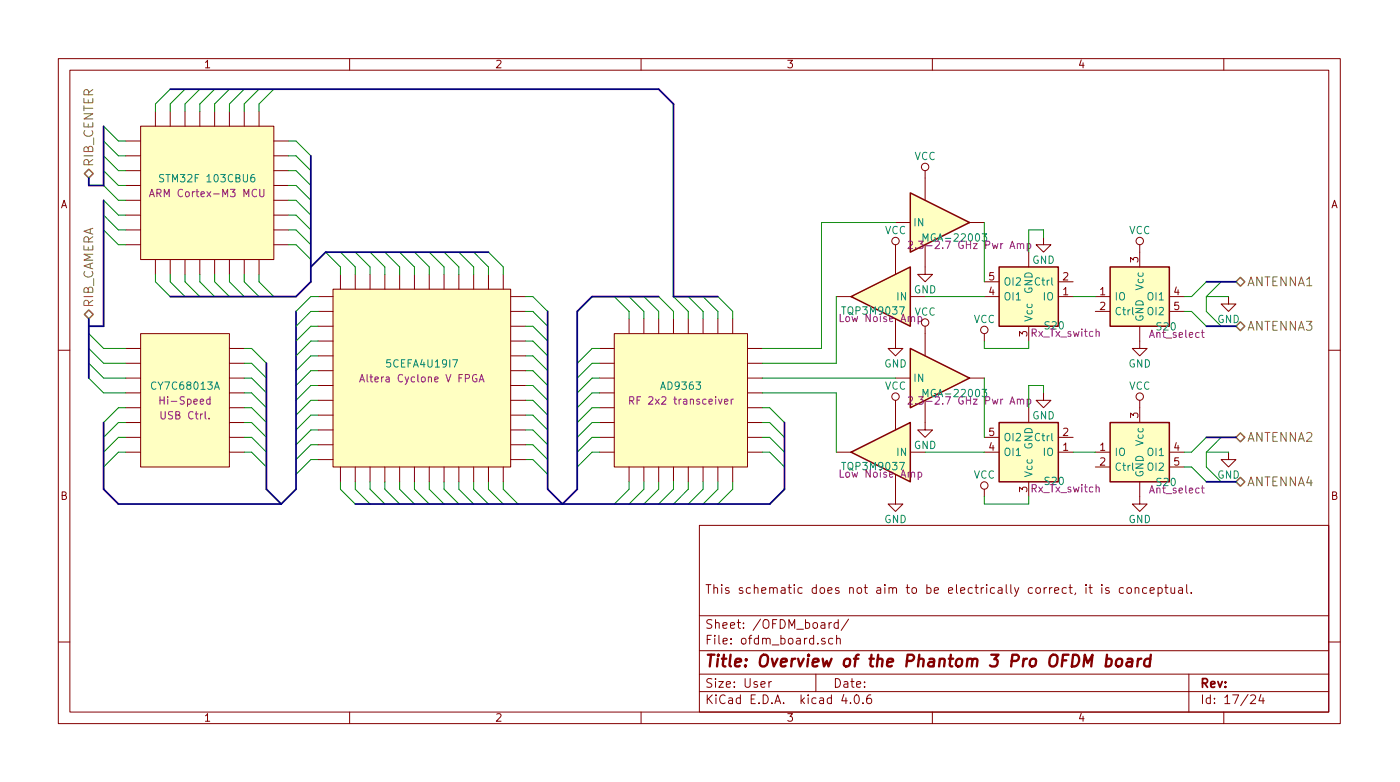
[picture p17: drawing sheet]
<svg xmlns="http://www.w3.org/2000/svg" width="240mm" height="134mm" viewBox="0 0 240 134" stroke-linecap="round" stroke-linejoin="round" font-family="sans-serif">
<defs><g id="words">
<text font-size="2.8" fill="#840000" x="121" y="114.3">Title: Overview of the Phantom 3 Pro OFDM board</text>
<g font-size="2.1" fill="#848400">
<text x="16" y="28.6" transform="rotate(-90 16 28.6)">RIB_CENTER</text>
<text x="16" y="52.7" transform="rotate(-90 16 52.7)">RIB_CAMERA</text>
<text x="214" y="49.1">ANTENNA1</text>
<text x="214" y="56.7">ANTENNA3</text>
<text x="214" y="75.7">ANTENNA2</text>
<text x="214" y="83.4">ANTENNA4</text>
</g>
<g font-size="2.1" fill="#840000">
<text x="121" y="101.8">This schematic does not aim to be electrically correct, it is conceptual.</text>
<text x="121" y="107.8">Sheet: /OFDM_board/</text>
<text x="121" y="110.5">File: ofdm_board.sch</text>
<text x="121" y="117.9">Size: User</text>
<text x="143" y="117.9">Date:</text>
<text x="206" y="117.9">Rev:</text>
<text x="121" y="120.7">KiCad E.D.A. kicad 4.0.6</text>
<text x="206" y="120.7">Id: 17/24</text>
</g>
<g font-size="1.8" fill="#840000">
<text x="35" y="11.7">1</text>
<text x="85" y="11.7">2</text>
<text x="135" y="11.7">3</text>
<text x="185" y="11.7">4</text>
<text x="10.4" y="35.7">A</text>
<text x="228.4" y="35.7">A</text>
<text x="195.3" y="45" transform="rotate(-90 195.3 45)">3</text>
<text x="169.7" y="50.6">4</text>
<text x="169.7" y="48.1">5</text>
<text x="182.4" y="50.6">1</text>
<text x="182.4" y="48.1">2</text>
<text x="188.7" y="50.6">1</text>
<text x="188.7" y="53.1">2</text>
<text x="201.4" y="50.6">4</text>
<text x="201.4" y="53.1">5</text>
<text x="176.3" y="57.7" transform="rotate(-90 176.3 57.7)">3</text>
<text x="195.3" y="71.6" transform="rotate(-90 195.3 71.6)">3</text>
<text x="169.7" y="77.3">4</text>
<text x="169.7" y="74.7">5</text>
<text x="182.4" y="77.3">1</text>
<text x="182.4" y="74.7">2</text>
<text x="188.7" y="77.3">1</text>
<text x="201.4" y="77.3">4</text>
<text x="188.7" y="79.8">2</text>
<text x="201.4" y="79.8">5</text>
<text x="10.4" y="85.7">B</text>
<text x="176.3" y="84.3" transform="rotate(-90 176.3 84.3)">3</text>
<text x="228.4" y="85.7">B</text>
<text x="35" y="123.7">1</text>
<text x="85" y="123.7">2</text>
<text x="135" y="123.7">3</text>
<text x="185" y="123.7">4</text>
</g>
<g font-size="1.8" fill="#008484">
<text x="156.9" y="27.4">VCC</text>
<text x="28" y="31.2">STM32F 103CBU6</text>
<text x="151.8" y="40.1">VCC</text>
<text x="156.7" y="38.8">IN</text>
<text x="193.7" y="40.1">VCC</text>
<text x="177.1" y="45.2">GND</text>
<text x="153.9" y="51.5">IN</text>
<text x="156.8" y="50.3">GND</text>
<text x="172.2" y="51.5">OI1</text>
<text x="172.2" y="48.9">OI2</text>
<text x="177.2" y="50.5" transform="rotate(-90 177.2 50.5)">GND</text>
<text x="177.8" y="48.9">Ctrl</text>
<text x="179" y="51.5">IO</text>
<text x="191.3" y="51.5">IO</text>
<text x="196.2" y="49.7" transform="rotate(-90 196.2 49.7)">Vcc</text>
<text x="197.1" y="51.5">OI1</text>
<text x="156.9" y="54.1">VCC</text>
<text x="167.1" y="55.4">VCC</text>
<text x="177.2" y="55.2" transform="rotate(-90 177.2 55.2)">Vcc</text>
<text x="191.3" y="54">Ctrl</text>
<text x="196.2" y="55.2" transform="rotate(-90 196.2 55.2)">GND</text>
<text x="197.1" y="54">OI2</text>
<text x="208.9" y="55.4">GND</text>
<text x="66.6" y="63">5CEFA4U19I7</text>
<text x="151.7" y="63">GND</text>
<text x="156.7" y="65.5">IN</text>
<text x="193.6" y="63">GND</text>
<text x="26.3" y="66.8">CY7C68013A</text>
<text x="113.6" y="66.8">AD9363</text>
<text x="151.8" y="66.8">VCC</text>
<text x="177.1" y="71.9">GND</text>
<text x="193.7" y="66.8">VCC</text>
<text x="156.8" y="77">GND</text>
<text x="172.2" y="75.6">OI2</text>
<text x="177.2" y="77.1" transform="rotate(-90 177.2 77.1)">GND</text>
<text x="177.8" y="75.6">Ctrl</text>
<text x="196.2" y="76.3" transform="rotate(-90 196.2 76.3)">Vcc</text>
<text x="153.9" y="78.2">IN</text>
<text x="167.1" y="82">VCC</text>
<text x="172.2" y="78.2">OI1</text>
<text x="177.2" y="81.8" transform="rotate(-90 177.2 81.8)">Vcc</text>
<text x="179" y="78.2">IO</text>
<text x="191.3" y="78.2">IO</text>
<text x="191.3" y="80.7">Ctrl</text>
<text x="196.2" y="81.8" transform="rotate(-90 196.2 81.8)">GND</text>
<text x="197.1" y="78.2">OI1</text>
<text x="197.1" y="80.7">OI2</text>
<text x="208.9" y="82">GND</text>
<text x="151.7" y="89.7">GND</text>
<text x="193.6" y="89.7">GND</text>
</g>
<g font-size="1.8" fill="#840084">
<text x="26.7" y="33.8">ARM Cortex-M3 MCU</text>
<text x="159" y="41.4">MGA-22003</text>
<text x="157.5" y="42.7">2.3-2.7 GHz Pwr Amp</text>
<text x="144.8" y="53.9">TQP3M9037</text>
<text x="144.5" y="55.2">Low Noise Amp</text>
<text x="177" y="57.7">Rx_Tx_switch</text>
<text x="179.3" y="56.5">S20</text>
<text x="197.5" y="57.9">Ant_select</text>
<text x="198.5" y="56.6">S20</text>
<text x="62.7" y="65.5">Altera Cyclone V FPGA</text>
<text x="27.9" y="71.9">USB Ctrl.</text>
<text x="27.9" y="69.3">Hi-Speed</text>
<text x="109" y="69.3">RF 2x2 transceiver</text>
<text x="157.5" y="69.3">2.3-2.7 GHz Pwr Amp</text>
<text x="159" y="68.1">MGA-22003</text>
<text x="144.5" y="81.9">Low Noise Amp</text>
<text x="144.8" y="80.6">TQP3M9037</text>
<text x="179.3" y="83.1">S20</text>
<text x="198.5" y="83.3">S20</text>
<text x="177" y="84.4">Rx_Tx_switch</text>
<text x="197.5" y="84.6">Ant_select</text>
</g>
</g></defs>
<g fill="none" stroke="#840000" stroke-width=".17">
<path d="M10 10.1h220v113.9h-220zM12 12h216v110.1h-216zM26.7 19.1v2.5M29.2 19.1v2.5M31.7 19.1v2.5M34.3 19.1v2.5M36.8 19.1v2.5M39.4 19.1v2.5M41.9 19.1v2.5M44.4 19.1v2.5M60 10.1v1.9M110 10.1v1.9"/>
<path d="M160 10.1v1.9M210 10.1v1.9M21.6 24.2h2.5M21.6 26.7h2.5M21.6 29.3h2.5M21.6 31.8h2.5M21.6 34.3h2.5M21.6 36.9h2.5M21.6 39.4h2.5M24.1 21.6h22.9v22.9h-22.9zM47 24.2h2.5M47 26.7h2.5"/>
<path d="M47 29.3h2.5M47 31.8h2.5M47 34.3h2.5M47 36.9h2.5M47 39.4h2.5M153.7 38.1h2.5M158.7 29.3v5M166.4 38.1h2.5M21.6 42h2.5M21.6 59.7h2.5M24.1 57.2h15.3v22.9h-15.3zM26.7 44.5v2.5"/>
<path d="M29.2 44.5v2.5M31.7 44.5v2.5M34.3 44.5v2.5M36.8 44.5v2.5M39.4 44.5v2.5M39.4 59.7h2.5M41.9 44.5v2.5M44.4 44.5v2.5M47 42h2.5M54.6 50.8h2.5M54.6 53.4h2.5M54.6 55.9h2.5"/>
<path d="M54.6 58.5h2.5M57.1 49.6h30.5v30.5h-30.5zM58.4 47v2.6M61 47v2.6M63.5 47v2.6M66 47v2.6M68.6 47v2.6M71.1 47v2.6M73.7 47v2.6M76.2 47v2.6M78.7 47v2.6M81.3 47v2.6"/>
<path d="M83.8 47v2.6M86.4 47v2.6M87.6 50.8h2.6M87.6 53.4h2.6M87.6 55.9h2.6M87.6 58.5h2.6M102.9 59.7h2.5M105.4 57.2h22.9v22.9h-22.9zM107.9 54.7v2.5M110.5 54.7v2.5M113 54.7v2.5M115.6 54.7v2.5"/>
<path d="M118.1 54.7v2.5M120.6 54.7v2.5M123.2 54.7v2.5M125.7 54.7v2.5M128.3 59.7h2.5M143.5 50.8h2.5M153.7 54.7v5h1.2l-1.2 1.3-1.3-1.3h1.3M153.7 42v5M156.2 50.8h2.5M158.7 42v5h1.3l-1.3 1.3-1.2-1.3h1.2M158.7 55.9v5.1M168.9 50.8h2.5"/>
<path d="M168.9 48.3h2.5M168.9 57.2v1.3M176.5 43.2v2.6M179.1 40.7v1.3h1.2l-1.2 1.2-1.3-1.2h1.3M181.6 50.8h2.5M181.6 48.3h2.5M188 50.8h2.5M188 53.4h2.5M195.6 55.9v3.8h1.2l-1.2 1.3-1.3-1.3h1.3M195.6 42v3.8M200.7 50.8h2.5M200.7 53.4h2.5"/>
<path d="M210.8 50.8v1.3h1.3l-1.3 1.3-1.3-1.3h1.3M10 60h2M21.6 62.3h2.5M21.6 64.8h2.5M21.6 67.4h2.5M21.6 69.9h2.5M21.6 72.4h2.5M21.6 75h2.5M21.6 77.5h2.5M39.4 62.3h2.5M39.4 64.8h2.5M39.4 67.4h2.5"/>
<path d="M39.4 69.9h2.5M39.4 72.4h2.5M39.4 75h2.5M39.4 77.5h2.5M54.6 71.2h2.5M54.6 61h2.5M54.6 73.7h2.5M54.6 63.5h2.5M54.6 76.2h2.5M54.6 66.1h2.5M54.6 78.8h2.5M54.6 68.6h2.5"/>
<path d="M87.6 71.2h2.6M87.6 61h2.6M87.6 73.7h2.6M87.6 63.5h2.6M87.6 76.2h2.6M87.6 66.1h2.6M87.6 78.8h2.6M87.6 68.6h2.6M102.9 62.3h2.5M102.9 64.8h2.5M102.9 67.4h2.5M102.9 69.9h2.5"/>
<path d="M102.9 72.4h2.5M102.9 75h2.5M102.9 77.5h2.5M128.3 62.3h2.5M128.3 64.8h2.5M128.3 67.4h2.5M128.3 69.9h2.5M128.3 72.4h2.5M128.3 75h2.5M128.3 77.5h2.5M143.5 77.5h2.5M153.7 64.8h2.5"/>
<path d="M153.7 68.6v5.1M156.2 77.5h2.5M158.7 68.6v5.1h1.3l-1.3 1.3-1.2-1.3h1.2M166.4 64.8h2.5M168.9 75h2.5M168.9 77.5h2.5M176.5 69.9v2.5M179.1 67.4v1.2h1.2l-1.2 1.3-1.3-1.3h1.3M181.6 75h2.5M181.6 77.5h2.5M188 77.5h2.5M195.6 68.6v3.8"/>
<path d="M200.7 77.5h2.5M210.8 77.5v1.3h1.3l-1.3 1.3-1.3-1.3h1.3M228 60h2M58.4 80.1v2.5M61 80.1v2.5M63.5 80.1v2.5M66 80.1v2.5M68.6 80.1v2.5M71.1 80.1v2.5M73.7 80.1v2.5M76.2 80.1v2.5M78.7 80.1v2.5"/>
<path d="M81.3 80.1v2.5M83.8 80.1v2.5M86.4 80.1v2.5M107.9 80.1v2.5M110.5 80.1v2.5M113 80.1v2.5M115.6 80.1v2.5M118.1 80.1v2.5M120 90.1h108v32h-108zM120.6 80.1v2.5M123.2 80.1v2.5M125.7 80.1v2.5"/>
<path d="M153.7 81.3v5.1h1.2l-1.2 1.3-1.3-1.3h1.3M168.9 83.9v1.2M188 80.1h2.5M195.6 82.6v3.8h1.2l-1.2 1.3-1.3-1.3h1.3M200.7 80.1h2.5M10 110.1h2M120 118.6h108M120 115.6h108M120 111.6h108M120 105.6h108M132 116.8v1M132.4 116.8l-.3 .1-.1 .2"/>
<path d="M140 115.6v3M141.6 109.5a.37 .37 0 0 0-.6 .1v.2l.6 .2v.1l-.2 .3-.4-.1M142.3 106.7v1M142.7 106.7l-.3 .1-.1 .2M142.9 109.5l-.4-.1-.3 .3 .1 .6 .2 .1 .4-.1M143.6 109.5l.2-.1 .3 .1 .1 .9M143.6 108.9v1.5M143.8 106.8l-.4-.1-.3 .3 .1 .6 .2 .1 .4-.1M143.8 106.2v1.5M144.8 119l-.4 1.1h1M145.6 106.1l-1.3 2M146.7 119.3l.2-.2a.81 .81 0 0 1 .4 1.4l-.2 .1a.79 .79 0 0 1-.4-1.3z"/>
<path d="M149.4 119.1a.59 .59 0 0 0-.7 .7l.1 .7 .2 .1 .5-.1 .1-.5-.2-.2-.4-.1-.3 .3M186.4 100.2v.2M186.4 100.7v1M186.9 100.7h.5M187.1 100.2v1.3l.3 .2M189.1 100.2v.2M189.1 100.7v1M190.3 100.8a.37 .37 0 0 0-.6 .1l.1 .3 .5 .1 .1 .1-.3 .3-.4-.1M192.8 100.8l-.4-.1-.3 .3 .1 .6 .2 .1 .4-.1M193.4 100.9l.2-.2 .5 .2 .1 .5-.2 .2-.4 .1-.2-.1zM194.8 100.9l.2-.2 .4 .1v.9M194.8 100.7v1"/>
<path d="M196.8 100.8l-.5-.1-.2 .3v.6l.2 .1 .5-.1M197.4 101.2l.7-.1-.1-.3-.4-.1-.2 .2v.7h.6M198.7 100.8l.5-.1 .2 .3-.1 .6h-.6M198.7 100.7v1.5M199.9 100.7h.5M200.1 100.2v1.3l.3 .2M200.9 100.7l.1 .9 .4 .1 .2-.1M201.6 100.7v1M202.3 100.8h.6v.9M202.9 101.1l-.5 .1-.2 .2 .1 .2 .1 .1 .5-.1M203.6 100.2v1.3l.2 .2M204 115.6v6.5"/>
<path d="M204.4 101.6v.1M214.6 119.3l.2-.2h.4l.2 .2 .1 .3-1 1h1M216.4 119l-.4 1.1h1M216.7 119.6v1M228 110.1h2M60 122.1v1.9M110 122.1v1.9M145.9 120.5v.1M148.1 120.5v.1M160 122.1v1.9M210 122.1v1.9"/>
<circle cx="158.7" cy="28.6" r=".63"/>
<circle cx="153.7" cy="41.3" r=".63"/>
<circle cx="158.7" cy="55.3" r=".63"/>
<circle cx="168.9" cy="56.6" r=".63"/>
<circle cx="195.6" cy="41.3" r=".63"/>
<circle cx="153.7" cy="68" r=".63"/>
<circle cx="195.6" cy="68" r=".63"/>
<circle cx="168.9" cy="83.2" r=".63"/>
</g>
<path d="M189.9 113a.65 .65 0 0 1 .8 .1l-.1 1a.67 .67 0 0 1-.9 0M190 112.2l-.3 2M191.7 113.1a.51 .51 0 0 1 .5-.2 .51 .51 0 0 1 .4 .4l-.1 .6a.54 .54 0 0 1-.5 .4 .54 .54 0 0 1-.5-.4zM193.5 113h.8l-.1 1.2M194.3 113.4l-.7 .1a.4 .4 0 0 0-.3 .3 .4 .4 0 0 0 .2 .4l.7-.1M195.3 112.9l-.2 1.3M195.9 112.9a.54 .54 0 0 0-.7 .4M197.4 113a.7 .7 0 0 0-1 .3v.8l.3 .1 .6-.1M197.5 112.2l-.2 2" fill="none" stroke="#840000" stroke-width=".41"/>
<path d="M14.5 29.8l.7-.8 .8 .8-.8 .7zM14.5 53.9l.7-.8 .8 .8-.8 .8zM212.1 48.3l.8-.8 .7 .8-.7 .8zM212.1 55.9l.8-.7 .7 .7-.7 .8zM212.1 75l.8-.8 .7 .8-.7 .7zM212.1 82.6l.8-.8 .7 .8-.7 .8z" fill="none" stroke="#848400" stroke-width=".25"/>
<g fill="#ffffc2" stroke="#ffffc2" stroke-width=".17">
<path d="M24.1 21.6h22.9v22.9h-22.9z"/>
<path d="M105.4 57.2h22.9v22.9h-22.9z"/>
<path d="M156.2 33.1l10.2 5-10.2 5.1z"/>
<path d="M171.4 45.8h10.2v10.1h-10.2z"/>
<path d="M146 50.8l10.2-5v10.1z"/>
<path d="M190.5 45.8h10.2v10.1h-10.2z"/>
<path d="M156.2 59.7l10.2 5.1-10.2 5.1z"/>
<path d="M171.4 72.4h10.2v10.2h-10.2z"/>
<path d="M146 77.5l10.2-5.1v10.2z"/>
<path d="M190.5 72.4h10.2v10.2h-10.2z"/>
<path d="M24.1 57.2h15.3v22.9h-15.3z"/>
<path d="M57.1 49.6h30.5v30.5h-30.5z"/>
</g>
<path d="M28.1 30l-.5-.1-.2 .1v.4l.6 .2 .1 .3-.2 .3-.5-.1M43.6 29.9a.47 .47 0 0 0-.6 .5l.1 .7 .4 .1 .2-.1v-.5l-.1-.2h-.3l-.3 .2M158.4 41.3v-1.2l.4 .9 .4-.9v1.2M168.5 40.1h.8l-.4 .5 .4 .1v.5l-.2 .1-.6-.1M158.4 68v-1.3l.4 .9 .4-.9v1.3M168.5 66.7h.8l-.4 .5 .4 .1v.6l-.2 .1-.6-.1" fill="none" stroke="#008484" stroke-width=".17"/>
<g fill="none" stroke="#840084" stroke-width=".17">
<path d="M25.7 33.7l.4-1.2 .4 1.2M25.8 33.3h.6M44.6 32.5v1l.2 .2h.3l.2-.2v-1M155.9 41.4l.5-.1 .1 .1 .1 .3-.8 .9h.8M157.6 54.4l.3-.1 .3 .2-.2 .6h-.4M157.6 54.3v1.2M175.1 41.9l.2-.1h.3l.1 .8M176.3 41.8h.3l.3 .2-.1 .5h-.5M176.3 41.8v1.2M188.1 56.9l.2-.1 .3 .1v.8M206.1 57h.5M206.3 56.6v1.1l.3 .2"/>
<path d="M35.9 71.7v.1M36 68.5l-.3-.1-.2 .3 .1 .5h.4M36 68v1.3M61.7 65.5l.4-1.3 .5 1.3M61.8 65.1h.6M81.8 64.3a.59 .59 0 0 0-.7 .5 .59 .59 0 0 0 .7 .6v-.5h-.2M82.2 65.5l.4-1.3 .5 1.3M82.3 65.1h.6M108.1 68.7l.6-.1v-.5l-.6-.1v1.3M108.4 68.7l.4 .6M124.3 68.9l.6-.2v-.2l-.4-.1-.2 .2 .1 .6h.5M125.5 68.4v.9"/>
<path d="M125.8 68.4l-.3 .3M155.9 68.1l.5-.1 .1 .1 .1 .3-.8 .9h.8M175.1 68.6l.2-.2 .3 .1 .1 .8M176.3 68.5l.3-.1 .3 .3-.1 .5h-.5M176.3 68.4v1.3M157.6 81l.3-.1 .3 .3-.2 .5h-.4M157.6 80.9v1.3M188.1 83.6l.2-.1 .3 .1v.7M206.1 83.7h.5M206.3 83.3v1l.3 .2"/>
</g>
<path d="M156.2 33.1l10.2 5-10.2 5.1zM146 50.8l10.2-5v10.1zM156.2 59.7l10.2 5.1-10.2 5.1zM171.4 45.8h10.2v10.1h-10.2zM190.5 45.8h10.2v10.1h-10.2zM146 77.5l10.2-5.1v10.2zM171.4 72.4h10.2v10.2h-10.2zM190.5 72.4h10.2v10.2h-10.2z" fill="none" stroke="#840000" stroke-width=".25"/>
<g fill="none" stroke="#008400" stroke-width=".17">
<path d="M29.2 15.3l-2.5 2.5v1.3M31.7 15.3l-2.5 2.5v1.3M34.3 15.3l-2.6 2.5v1.3M36.8 15.3l-2.5 2.5v1.3M39.4 15.3l-2.6 2.5v1.3M41.9 15.3l-2.5 2.5v1.3M44.4 15.3l-2.5 2.5v1.3M47 15.3l-2.6 2.5v1.3M17.8 36.9l2.5 2.5h1.3M17.8 39.4l2.5 2.6h1.3M17.8 34.3l2.5 2.6h1.3M17.8 31.8l2.5 2.5h1.3"/>
<path d="M17.8 29.3l2.5 2.5h1.3M17.8 26.7l2.5 2.6h1.3M17.8 24.2l2.5 2.5h1.3M17.8 21.6l2.5 2.6h1.3M49.5 39.4h1.3l2.5 2.6M49.5 36.9h1.3l2.5 2.5M49.5 34.3h1.3l2.5 2.6M49.5 31.8h1.3l2.5 2.5M49.5 29.3h1.3l2.5 2.5M49.5 26.7h1.3l2.5 2.6M49.5 24.2h1.3l2.5 2.5M153.7 38.1h-12.7v21.6h-10.2"/>
<path d="M168.9 38.1v10.2M15.2 59.7l2.6 2.6h3.8M15.2 57.2l2.6 2.5h3.8M26.7 47v1.3l2.5 2.5M29.2 47v1.3l2.5 2.5M31.7 47v1.3l2.6 2.5M34.3 47v1.3l2.5 2.5M36.8 47v1.3l2.6 2.5M39.4 47v1.3l2.5 2.5M41.9 59.7h1.3l2.5 2.6M41.9 47v1.3l2.5 2.5M44.4 47v1.3l2.6 2.5"/>
<path d="M49.5 42h1.3l2.5 2.5M54.6 50.8h-1.3l-2.5 2.6M54.6 53.4h-1.3l-2.5 2.5M54.6 55.9h-1.3l-2.5 2.6M54.6 58.5h-1.3l-2.5 2.5M55.9 43.2l2.5 2.6v1.2M58.4 43.2l2.6 2.6v1.2M61 43.2l2.5 2.6v1.2M63.5 43.2l2.5 2.6v1.2M66 43.2l2.6 2.6v1.2M68.6 43.2l2.5 2.6v1.2M71.1 43.2l2.6 2.6v1.2"/>
<path d="M73.7 43.2l2.5 2.6v1.2M76.2 43.2l2.5 2.6v1.2M78.7 43.2l2.6 2.6v1.2M81.3 43.2l2.5 2.6v1.2M83.8 43.2l2.6 2.6v1.2M90.2 50.8h1.2l2.6 2.6M90.2 53.4h1.2l2.6 2.5M90.2 58.5h1.2l2.6 2.5M90.2 55.9h1.2l2.6 2.6M102.9 59.7h-1.3l-2.5 2.6M105.4 50.8l2.5 2.6v1.3M107.9 50.8l2.6 2.6v1.3"/>
<path d="M110.5 50.8l2.5 2.6v1.3M113 50.8l2.6 2.6v1.3M115.6 50.8l2.5 2.6v1.3M118.1 50.8l2.5 2.6v1.3M120.6 50.8l2.6 2.6v1.3M123.2 50.8l2.5 2.6v1.3M143.5 50.8v11.5h-12.7M158.7 50.8h10.2M168.9 58.5v1.2h7.6v-1.2M179.1 40.7v-1.3h-2.6v3.8M184.1 50.8h3.9M203.2 53.4h1.3l2.5 2.5"/>
<path d="M207 48.3l-2.5 2.5h-1.3M207 50.8v2.6l2.5 2.5M207 50.8h3.8M209.5 48.3l-2.5 2.5M15.2 64.8l2.6 2.6h3.8M15.2 62.3l2.6 2.5h3.8M21.6 69.9h-1.3l-2.5 2.5M21.6 72.4h-1.3l-2.5 2.6M21.6 75h-1.3l-2.5 2.5M21.6 77.5h-1.3l-2.5 2.6M41.9 62.3h1.3l2.5 2.5M41.9 64.8h1.3l2.5 2.6"/>
<path d="M41.9 67.4h1.3l2.5 2.5M41.9 69.9h1.3l2.5 2.5M41.9 72.4h1.3l2.5 2.6M41.9 75h1.3l2.5 2.5M41.9 77.5h1.3l2.5 2.6M54.6 61h-1.3l-2.5 2.5M54.6 63.5h-1.3l-2.5 2.6M54.6 66.1h-1.3l-2.5 2.5M54.6 68.6h-1.3l-2.5 2.6M54.6 71.2h-1.3l-2.5 2.5M54.6 73.7h-1.3l-2.5 2.5M54.6 76.2h-1.3l-2.5 2.6"/>
<path d="M54.6 78.8h-1.3l-2.5 2.5M90.2 78.8h1.2l2.6 2.5M90.2 76.2h1.2l2.6 2.6M90.2 73.7h1.2l2.6 2.5M90.2 71.2h1.2l2.6 2.5M90.2 68.6h1.2l2.6 2.6M90.2 66.1h1.2l2.6 2.5M90.2 63.5h1.2l2.6 2.6M90.2 61h1.2l2.6 2.5M102.9 62.3h-1.3l-2.5 2.5M102.9 64.8h-1.3l-2.5 2.6M102.9 67.4h-1.3l-2.5 2.5"/>
<path d="M102.9 69.9h-1.3l-2.5 2.5M102.9 72.4h-1.3l-2.5 2.6M102.9 75h-1.3l-2.5 2.5M102.9 77.5h-1.3l-2.5 2.6M130.8 77.5h1.3l2.5 2.6M130.8 67.4h12.7v10.1M130.8 64.8h22.9M130.8 69.9h1.3l2.5 2.5M130.8 72.4h1.3l2.5 2.6M130.8 75h1.3l2.5 2.5M158.7 77.5h10.2M168.9 64.8v10.2"/>
<path d="M179.1 67.4v-1.3h-2.6v3.8M184.1 77.5h3.9M207 75l-2.5 2.5h-1.3M207 77.5v2.6l2.5 2.5M207 77.5h3.8M209.5 75l-2.5 2.5M58.4 82.6v1.3l2.6 2.5M61 82.6v1.3l2.5 2.5M63.5 82.6v1.3l2.5 2.5M66 82.6v1.3l2.6 2.5M68.6 82.6v1.3l2.5 2.5M71.1 82.6v1.3l2.6 2.5"/>
<path d="M73.7 82.6v1.3l2.5 2.5M76.2 82.6v1.3l2.5 2.5M78.7 82.6v1.3l2.6 2.5M81.3 82.6v1.3l2.5 2.5M83.8 82.6v1.3l2.6 2.5M86.4 82.6v1.3l2.5 2.5M107.9 82.6v1.3l-2.5 2.5M110.5 82.6v1.3l-2.6 2.5M113 82.6v1.3l-2.5 2.5M115.6 82.6v1.3l-2.6 2.5M118.1 82.6v1.3l-2.5 2.5M120.6 82.6v1.3l-2.5 2.5"/>
<path d="M123.2 82.6v1.3l-2.6 2.5M125.7 82.6v1.3l-2.5 2.5M168.9 85.1v1.3h7.6v-1.3M203.2 80.1h1.3l2.5 2.5"/>
</g>
<g fill="none" stroke="#000084" stroke-width=".3">
<path d="M29.2 15.3h83.8l2.6 2.5v33h7.6M17.8 34.3v21.6h-2.6M17.8 21.6v10.2h-2.6v-1.3M53.3 26.7v21.6l-2.5 2.5h-21.6M15.2 54.7v10.1M50.8 53.4v30.5l-2.5 2.5M83.8 43.2h-27.9l-2.6 2.6M113 50.8h-11.4l-2.5 2.6v30.5l-2.6 2.5-2.5-2.5v-30.5M207 48.3h5.1M207 55.9h5.1M17.8 72.4v11.5l2.5 2.5h28M45.7 62.3v21.6l2.6 2.5"/>
<path d="M134.6 72.4v11.5l-2.5 2.5h-71.1M207 75h5.1M207 82.6h5.1"/>
</g>
<use href="#words"/>
</svg>
